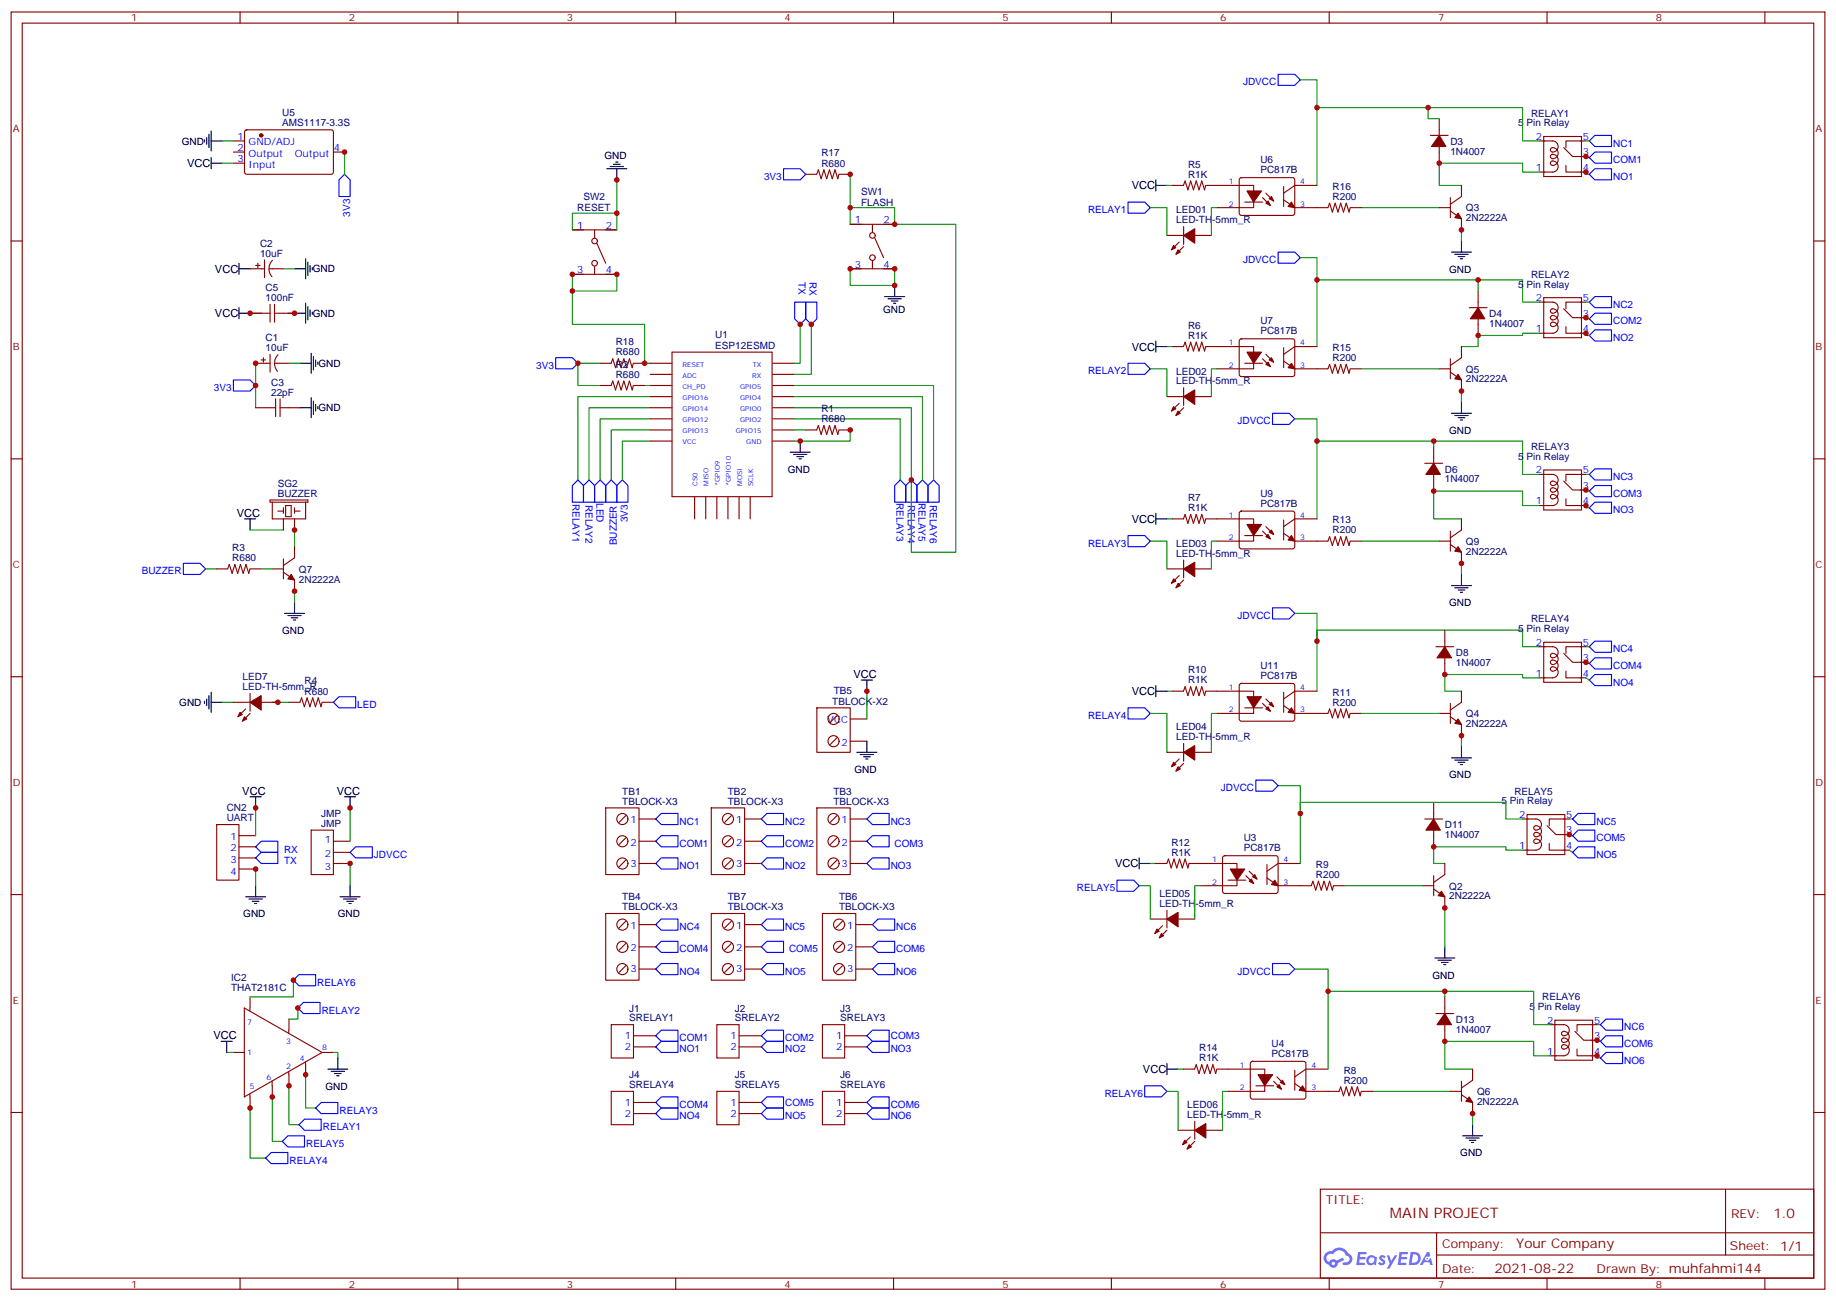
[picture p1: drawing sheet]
<svg xmlns="http://www.w3.org/2000/svg" width="583mm" height="413mm" viewBox="0 0 583 413" stroke-linecap="round" stroke-linejoin="round" font-family="sans-serif">
<defs><g id="words">
<text font-size="4.6" fill="#800" x="441.2" y="386.4">MAIN PROJECT</text>
<g font-size="4.2" fill="#800">
<text x="562.9" y="386.7">1.0</text>
<text x="481.3" y="396.2">Your Company</text>
<text x="474.4" y="404">2021-08-22</text>
</g>
<g font-size="3.9" fill="#800">
<text x="420.9" y="382">TITLE:</text>
<text x="549.5" y="386.7">REV:</text>
<text x="457.8" y="396.2">Company:</text>
<text x="549.1" y="396.8">Sheet: 1/1</text>
<text x="457.8" y="403.9">Date:</text>
<text x="506.8" y="403.9">Drawn By: muhfahmi144</text>
</g>
<g font-size="3.5">
<text x="59.4" y="53">VCC</text>
<text x="359.3" y="60.1">VCC</text>
<text x="68.2" y="86.6">VCC</text>
<text x="68.2" y="100.7">VCC</text>
<text x="359.3" y="111.2">VCC</text>
<text x="75.1" y="164">VCC</text>
<text x="359.3" y="165.9">VCC</text>
<text x="270.9" y="215.1">VCC</text>
<text x="359.3" y="220.6">VCC</text>
<text x="76.9" y="252.2">VCC</text>
<text x="106.9" y="252.2">VCC</text>
<text x="354" y="275.3">VCC</text>
<text x="67.7" y="329.8">VCC</text>
<text x="362.8" y="340.6">VCC</text>
</g>
<g font-size="3.2" fill="#800">
<text x="41.6" y="6.8">1</text>
<text x="110.8" y="6.8">2</text>
<text x="179.9" y="6.8">3</text>
<text x="249.1" y="6.8">4</text>
<text x="318.2" y="6.8">5</text>
<text x="387.3" y="6.8">6</text>
<text x="456.5" y="6.8">7</text>
<text x="525.6" y="6.8">8</text>
<text x="4.1" y="41.9">A</text>
<text x="576.3" y="41.9">A</text>
<text x="4.1" y="111.1">B</text>
<text x="576.3" y="111.1">B</text>
<text x="4.1" y="180.2">C</text>
<text x="576.3" y="180.2">C</text>
<text x="4.1" y="249.3">D</text>
<text x="576.3" y="249.3">D</text>
<text x="4.1" y="318.5">E</text>
<text x="576.3" y="318.5">E</text>
<text x="41.6" y="408.6">1</text>
<text x="110.8" y="408.6">2</text>
<text x="179.9" y="408.6">3</text>
<text x="249.1" y="408.6">4</text>
<text x="318.2" y="408.6">5</text>
<text x="387.3" y="408.6">6</text>
<text x="456.5" y="408.6">7</text>
<text x="525.6" y="408.6">8</text>
</g>
<g font-size="3.2" fill="#00f">
<text x="394.6" y="27.1">JDVCC</text>
<text x="75.4" y="44.4">1</text>
<text x="75.4" y="47.9">2</text>
<text x="78.9" y="46.1">GND/ADJ</text>
<text x="106" y="47.9">4</text>
<text x="487.5" y="44.4">2</text>
<text x="502.5" y="44.4">5</text>
<text x="512.1" y="46.5">NC1</text>
<text x="75.4" y="51.4">3</text>
<text x="78.9" y="49.7">Output</text>
<text x="78.9" y="53.2">Input</text>
<text x="93.5" y="49.7">Output</text>
<text x="502.5" y="49.3">3</text>
<text x="512.1" y="51.8">COM1</text>
<text x="242.5" y="57.1">3V3</text>
<text x="487.5" y="54.3">1</text>
<text x="502.5" y="54.3">4</text>
<text x="512.1" y="57.1">NO1</text>
<text x="111.1" y="68.8" transform="rotate(-90 111.1 68.8)">3V3</text>
<text x="271.4" y="70.8">1</text>
<text x="280.5" y="70.8">2</text>
<text x="345.4" y="67.7">RELAY1</text>
<text x="183.2" y="72.6">1</text>
<text x="192.3" y="72.6">2</text>
<text x="394.6" y="83.5">JDVCC</text>
<text x="183.2" y="86.7">3</text>
<text x="192.3" y="86.7">4</text>
<text x="253.5" y="89.5" transform="rotate(90 253.5 89.5)">TX</text>
<text x="257" y="89.5" transform="rotate(90 257 89.5)">RX</text>
<text x="271.4" y="84.9">3</text>
<text x="280.5" y="84.9">4</text>
<text x="487.5" y="95.5">2</text>
<text x="502.5" y="95.5">5</text>
<text x="502.5" y="100.5">3</text>
<text x="512.1" y="97.6">NC2</text>
<text x="487.5" y="105.4">1</text>
<text x="502.5" y="105.4">4</text>
<text x="512.1" y="102.9">COM2</text>
<text x="512.1" y="108.2">NO2</text>
<text x="170.2" y="117.1">3V3</text>
<text x="345.4" y="118.8">RELAY2</text>
<text x="67.9" y="124.1">3V3</text>
<text x="392.8" y="134.7">JDVCC</text>
<text x="487.5" y="150.2">2</text>
<text x="502.5" y="150.2">5</text>
<text x="502.5" y="155.2">3</text>
<text x="512.1" y="152.3">NC3</text>
<text x="181.7" y="159.9" transform="rotate(90 181.7 159.9)">RELAY1</text>
<text x="185.8" y="160.2" transform="rotate(90 185.8 160.2)">RELAY2</text>
<text x="189.3" y="159.7" transform="rotate(90 189.3 159.7)">LED</text>
<text x="284.5" y="159.7" transform="rotate(90 284.5 159.7)">RELAY3</text>
<text x="288.1" y="160.2" transform="rotate(90 288.1 160.2)">RELAY4</text>
<text x="291.6" y="159.7" transform="rotate(90 291.6 159.7)">RELAY5</text>
<text x="295.2" y="160.2" transform="rotate(90 295.2 160.2)">RELAY6</text>
<text x="487.5" y="160.1">1</text>
<text x="502.5" y="160.1">4</text>
<text x="512.1" y="157.6">COM3</text>
<text x="199.3" y="165.8" transform="rotate(-90 199.3 165.8)">3V3</text>
<text x="512.1" y="162.9">NO3</text>
<text x="195.8" y="173.1" transform="rotate(-90 195.8 173.1)">BUZZER</text>
<text x="345.4" y="173.5">RELAY3</text>
<text x="45" y="182.3">BUZZER</text>
<text x="392.8" y="196.4">JDVCC</text>
<text x="487.5" y="204.9">2</text>
<text x="502.5" y="204.9">5</text>
<text x="502.5" y="209.8">3</text>
<text x="512.1" y="207">NC4</text>
<text x="487.5" y="214.8">1</text>
<text x="502.5" y="214.8">4</text>
<text x="512.1" y="212.3">COM4</text>
<text x="512.1" y="217.6">NO4</text>
<text x="113.4" y="224.6">LED</text>
<text x="262.6" y="229.6">VCC</text>
<text x="345.4" y="228.2">RELAY4</text>
<text x="267.2" y="236.6">2</text>
<text x="387.5" y="251.1">JDVCC</text>
<text x="200.1" y="261.3">1</text>
<text x="215.7" y="261.7">NC1</text>
<text x="233.6" y="261.3">1</text>
<text x="249.2" y="261.7">NC2</text>
<text x="267.2" y="261.3">1</text>
<text x="282.8" y="261.7">NC3</text>
<text x="482.2" y="259.6">2</text>
<text x="497.2" y="259.6">5</text>
<text x="506.8" y="261.7">NC5</text>
<text x="73.1" y="266.6">1</text>
<text x="103.1" y="267.7">1</text>
<text x="200.1" y="268.4">2</text>
<text x="215.7" y="268.7">COM1</text>
<text x="233.6" y="268.4">2</text>
<text x="249.2" y="268.7">COM2</text>
<text x="267.2" y="268.4">2</text>
<text x="284" y="268.7">COM3</text>
<text x="482.2" y="269.5">1</text>
<text x="497.2" y="264.5">3</text>
<text x="497.2" y="269.5">4</text>
<text x="506.8" y="267">COM5</text>
<text x="73.1" y="270.2">2</text>
<text x="73.1" y="274">3</text>
<text x="90.2" y="274.2">TX</text>
<text x="90.2" y="270.6">RX</text>
<text x="103.1" y="271.9">2</text>
<text x="118.7" y="272.3">JDVCC</text>
<text x="200.1" y="275.1">3</text>
<text x="215.7" y="275.8">NO1</text>
<text x="233.6" y="275.1">3</text>
<text x="249.2" y="275.8">NO2</text>
<text x="267.2" y="275.1">3</text>
<text x="282.8" y="275.8">NO3</text>
<text x="506.8" y="272.3">NO5</text>
<text x="73.1" y="277.6">4</text>
<text x="103.1" y="276.2">3</text>
<text x="341.8" y="282.9">RELAY5</text>
<text x="200.1" y="294.9">1</text>
<text x="215.7" y="295.2">NC4</text>
<text x="233.6" y="294.9">1</text>
<text x="249.2" y="295.2">NC5</text>
<text x="268.9" y="294.9">1</text>
<text x="284.5" y="295.2">NC6</text>
<text x="200.1" y="301.9">2</text>
<text x="215.7" y="302.3">COM4</text>
<text x="233.6" y="301.9">2</text>
<text x="250.5" y="302.3">COM5</text>
<text x="268.9" y="301.9">2</text>
<text x="284.5" y="302.3">COM6</text>
<text x="200.1" y="308.6">3</text>
<text x="215.7" y="309.3">NO4</text>
<text x="233.6" y="308.6">3</text>
<text x="249.2" y="309.3">NO5</text>
<text x="268.9" y="308.6">3</text>
<text x="284.5" y="309.3">NO6</text>
<text x="392.8" y="309.3">JDVCC</text>
<text x="100.7" y="312.8">RELAY6</text>
<text x="102.1" y="321.7">RELAY2</text>
<text x="198.4" y="329.8">1</text>
<text x="231.9" y="329.8">1</text>
<text x="265.4" y="329.8">1</text>
<text x="282.8" y="329.8">COM3</text>
<text x="491.1" y="324.8">2</text>
<text x="506" y="324.8">5</text>
<text x="506" y="329.8">3</text>
<text x="515.6" y="327">NC6</text>
<text x="198.4" y="333.3">2</text>
<text x="215.7" y="330.5">COM1</text>
<text x="215.7" y="334">NO1</text>
<text x="231.9" y="333.3">2</text>
<text x="249.2" y="330.5">COM2</text>
<text x="249.2" y="334">NO2</text>
<text x="265.4" y="333.3">2</text>
<text x="282.8" y="334">NO3</text>
<text x="491.1" y="334.7">1</text>
<text x="506" y="334.7">4</text>
<text x="515.6" y="332.2">COM6</text>
<text x="515.6" y="337.5">NO6</text>
<text x="107.8" y="353.4">RELAY3</text>
<text x="198.4" y="350.9">1</text>
<text x="215.7" y="351.6">COM4</text>
<text x="231.9" y="350.9">1</text>
<text x="249.2" y="351">COM5</text>
<text x="265.4" y="350.9">1</text>
<text x="282.8" y="351.6">COM6</text>
<text x="350.7" y="348.1">RELAY6</text>
<text x="102.5" y="358.7">RELAY1</text>
<text x="198.4" y="354.5">2</text>
<text x="215.7" y="355.2">NO4</text>
<text x="231.9" y="354.5">2</text>
<text x="249.2" y="355.2">NO5</text>
<text x="265.4" y="354.5">2</text>
<text x="282.8" y="355.2">NO6</text>
<text x="97.2" y="364">RELAY5</text>
<text x="91.9" y="369.3">RELAY4</text>
</g>
<g font-size="3.2" fill="#000080">
<text x="89.6" y="40">AMS1117-3.3S</text>
<text x="89.6" y="36.9">U5</text>
<text x="481.9" y="40.1">5 Pin Relay</text>
<text x="486" y="37">RELAY1</text>
<text x="460.4" y="45.9">D3</text>
<text x="260.7" y="52.8">R680</text>
<text x="260.7" y="49.7">R17</text>
<text x="377.1" y="53.2">R5</text>
<text x="400.1" y="51.8">U6</text>
<text x="460.4" y="49">1N4007</text>
<text x="377.1" y="56.4">R1K</text>
<text x="400.1" y="54.9">PC817B</text>
<text x="185.2" y="63.5">SW2</text>
<text x="273.3" y="65.3">FLASH</text>
<text x="273.4" y="61.7">SW1</text>
<text x="423" y="63.4">R200</text>
<text x="423" y="60.2">R16</text>
<text x="183.2" y="67">RESET</text>
<text x="373.4" y="70.8">LED-TH-5mm_R</text>
<text x="373.4" y="67.7">LED01</text>
<text x="465.3" y="70.2">2N2222A</text>
<text x="465.3" y="67.1">Q3</text>
<text x="82.6" y="81.4">10uF</text>
<text x="82.6" y="78.3">C2</text>
<text x="486" y="88.2">RELAY2</text>
<text x="84.3" y="95.5">100nF</text>
<text x="84.3" y="92.4">C5</text>
<text x="481.9" y="91.3">5 Pin Relay</text>
<text x="472.7" y="100.6">D4</text>
<text x="227" y="107.4">U1</text>
<text x="377.1" y="107.5">R1K</text>
<text x="377.1" y="104.3">R6</text>
<text x="400.1" y="106.1">PC817B</text>
<text x="400.1" y="102.9">U7</text>
<text x="472.7" y="103.7">1N4007</text>
<text x="84.3" y="111.4">10uF</text>
<text x="84.3" y="108.2">C1</text>
<text x="195.4" y="112.8">R680</text>
<text x="195.4" y="109.6">R18</text>
<text x="227" y="110.7">ESP12ESMD</text>
<text x="423" y="111.4">R15</text>
<text x="195.4" y="119.9">R680</text>
<text x="195.4" y="116.7">R2</text>
<text x="373.4" y="118.9">LED02</text>
<text x="423" y="114.6">R200</text>
<text x="465.3" y="118.3">Q5</text>
<text x="86.1" y="125.5">22pF</text>
<text x="86.1" y="122.4">C3</text>
<text x="373.4" y="122">LED-TH-5mm_R</text>
<text x="465.3" y="121.4">2N2222A</text>
<text x="260.7" y="130.8">R1</text>
<text x="260.7" y="134">R680</text>
<text x="486" y="142.8">RELAY3</text>
<text x="481.9" y="145.9">5 Pin Relay</text>
<text x="88.2" y="154.6">SG2</text>
<text x="458.6" y="153.1">1N4007</text>
<text x="458.6" y="150">D6</text>
<text x="88.2" y="157.6">BUZZER</text>
<text x="377.1" y="159">R7</text>
<text x="400.1" y="160.7">PC817B</text>
<text x="400.1" y="157.6">U9</text>
<text x="377.1" y="162.2">R1K</text>
<text x="423" y="166.1">R13</text>
<text x="373.4" y="173.6">LED03</text>
<text x="423" y="169.3">R200</text>
<text x="465.3" y="172.9">Q9</text>
<text x="73.7" y="178.1">R680</text>
<text x="73.7" y="174.9">R3</text>
<text x="373.4" y="176.7">LED-TH-5mm_R</text>
<text x="465.3" y="176">2N2222A</text>
<text x="94.9" y="184.9">2N2222A</text>
<text x="94.9" y="181.8">Q7</text>
<text x="486" y="197.5">RELAY4</text>
<text x="481.9" y="200.6">5 Pin Relay</text>
<text x="462.1" y="208.2">D8</text>
<text x="77" y="215.9">LED7</text>
<text x="377.1" y="213.7">R10</text>
<text x="400.1" y="215.4">PC817B</text>
<text x="400.1" y="212.3">U11</text>
<text x="462.1" y="211.3">1N4007</text>
<text x="77" y="219">LED-TH-5mm_R</text>
<text x="96.7" y="220.4">R680</text>
<text x="96.7" y="217.2">R4</text>
<text x="264.6" y="220.3">TB5</text>
<text x="377.1" y="216.9">R1K</text>
<text x="423" y="220.8">R11</text>
<text x="264.2" y="223.6">TBLOCK-X2</text>
<text x="423" y="223.9">R200</text>
<text x="465.3" y="227.6">Q4</text>
<text x="373.4" y="231.8">LED04</text>
<text x="465.3" y="230.7">2N2222A</text>
<text x="373.4" y="234.9">LED-TH-5mm_R</text>
<text x="72" y="257.5">CN2</text>
<text x="197.5" y="255.3">TBLOCK-X3</text>
<text x="197.5" y="252.2">TB1</text>
<text x="231" y="255.3">TBLOCK-X3</text>
<text x="231" y="252.2">TB2</text>
<text x="264.6" y="255.3">TBLOCK-X3</text>
<text x="264.6" y="252.2">TB3</text>
<text x="476.6" y="255.3">5 Pin Relay</text>
<text x="480.7" y="252.2">RELAY5</text>
<text x="72" y="260.6">UART</text>
<text x="102" y="262.4">JMP</text>
<text x="102" y="259.3">JMP</text>
<text x="458.6" y="262.9">D11</text>
<text x="371.8" y="268.4">R12</text>
<text x="394.8" y="267">U3</text>
<text x="458.6" y="266">1N4007</text>
<text x="371.8" y="271.6">R1K</text>
<text x="394.8" y="270.1">PC817B</text>
<text x="417.7" y="275.4">R9</text>
<text x="417.7" y="278.6">R200</text>
<text x="197.5" y="285.7">TB4</text>
<text x="231" y="285.7">TB7</text>
<text x="266.3" y="285.7">TB6</text>
<text x="368.1" y="287.8">LED-TH-5mm_R</text>
<text x="368.1" y="284.7">LED05</text>
<text x="460" y="285.4">2N2222A</text>
<text x="460" y="282.3">Q2</text>
<text x="197.5" y="288.9">TBLOCK-X3</text>
<text x="231" y="288.9">TBLOCK-X3</text>
<text x="266.3" y="288.9">TBLOCK-X3</text>
<text x="73.4" y="311.4">IC2</text>
<text x="73.4" y="314.6">THAT2181C</text>
<text x="489.5" y="317.5">RELAY6</text>
<text x="199.7" y="321">J1</text>
<text x="233.2" y="321">J2</text>
<text x="266.7" y="321">J3</text>
<text x="485.5" y="320.6">5 Pin Relay</text>
<text x="199.7" y="324.1">SRELAY1</text>
<text x="233.2" y="324.1">SRELAY2</text>
<text x="266.7" y="324.1">SRELAY3</text>
<text x="462.1" y="327.7">1N4007</text>
<text x="462.1" y="324.6">D13</text>
<text x="380.7" y="333.7">R14</text>
<text x="403.6" y="335.4">PC817B</text>
<text x="403.6" y="332.2">U4</text>
<text x="380.7" y="336.8">R1K</text>
<text x="426.5" y="340.7">R8</text>
<text x="199.7" y="345.3">SRELAY4</text>
<text x="199.7" y="342.2">J4</text>
<text x="233.2" y="345.3">SRELAY5</text>
<text x="233.2" y="342.2">J5</text>
<text x="266.7" y="345.3">SRELAY6</text>
<text x="266.7" y="342.2">J6</text>
<text x="426.5" y="343.9">R200</text>
<text x="468.8" y="347.6">Q6</text>
<text x="376.9" y="351.7">LED06</text>
<text x="468.8" y="350.7">2N2222A</text>
<text x="376.9" y="354.8">LED-TH-5mm_R</text>
</g>
<g font-size="3.2">
<text x="57.7" y="45.9">GND</text>
<text x="191.9" y="50.5">GND</text>
<text x="99.3" y="86.4">GND</text>
<text x="460" y="86.6">GND</text>
<text x="99.3" y="100.6">GND</text>
<text x="280.3" y="99.4">GND</text>
<text x="101.1" y="116.4">GND</text>
<text x="101.1" y="130.5">GND</text>
<text x="460" y="137.7">GND</text>
<text x="250.1" y="150.1">GND</text>
<text x="460" y="192.4">GND</text>
<text x="89.6" y="201.2">GND</text>
<text x="56.9" y="224.1">GND</text>
<text x="271.2" y="245.3">GND</text>
<text x="460" y="247.1">GND</text>
<text x="77.2" y="291.2">GND</text>
<text x="107.2" y="291.2">GND</text>
<text x="454.7" y="310.6">GND</text>
<text x="103.3" y="345.8">GND</text>
<text x="463.5" y="367">GND</text>
</g>
<g font-size="2.5" fill="#00f">
<text x="390" y="58.5">1</text>
<text x="412.7" y="58.5">4</text>
<text x="390" y="65.5">2</text>
<text x="412.7" y="65.5">3</text>
<text x="390" y="109.6">1</text>
<text x="412.7" y="109.6">4</text>
<text x="390" y="116.7">2</text>
<text x="412.7" y="116.7">3</text>
<text x="390" y="164.3">1</text>
<text x="412.7" y="164.3">4</text>
<text x="390" y="171.4">2</text>
<text x="412.7" y="171.4">3</text>
<text x="390" y="219">1</text>
<text x="412.7" y="219">4</text>
<text x="390" y="226.1">2</text>
<text x="412.7" y="226.1">3</text>
<text x="384.7" y="273.7">1</text>
<text x="407.5" y="273.7">4</text>
<text x="384.7" y="280.7">2</text>
<text x="407.5" y="280.7">3</text>
<text x="78.4" y="325.2">7</text>
<text x="78.4" y="334.9">1</text>
<text x="90.8" y="331.4">3</text>
<text x="102.2" y="333.1">8</text>
<text x="90.8" y="339.3">2</text>
<text x="95.2" y="336.7">4</text>
<text x="393.5" y="338.9">1</text>
<text x="416.3" y="338.9">4</text>
<text x="79.3" y="345.5">5</text>
<text x="84.6" y="342.8">6</text>
<text x="393.5" y="346">2</text>
<text x="416.3" y="346">3</text>
</g>
<g font-size="2.1" fill="#00f">
<text x="216.7" y="116.3">RESET</text>
<text x="216.7" y="119.9">ADC</text>
<text x="238.8" y="119.9">RX</text>
<text x="239" y="116.3">TX</text>
<text x="216.7" y="123.4">CH_PD</text>
<text x="234.9" y="123.4">GPIO5</text>
<text x="216.7" y="126.9">GPIO16</text>
<text x="216.7" y="130.4">GPIO14</text>
<text x="234.9" y="130.4">GPIO0</text>
<text x="234.9" y="126.9">GPIO4</text>
<text x="216.7" y="134">GPIO12</text>
<text x="216.7" y="137.5">GPIO13</text>
<text x="233.5" y="137.5">GPIO15</text>
<text x="234.9" y="134">GPIO2</text>
<text x="216.7" y="141">VCC</text>
<text x="236.9" y="141">GND</text>
<text x="221.4" y="154.3" transform="rotate(-90 221.4 154.3)">CS0</text>
<text x="224.9" y="154.3" transform="rotate(-90 224.9 154.3)">MISO</text>
<text x="228.5" y="154.3" transform="rotate(-90 228.5 154.3)">*GPIO9</text>
<text x="232" y="154.3" transform="rotate(-90 232 154.3)">*GPIO10</text>
<text x="235.5" y="154.3" transform="rotate(-90 235.5 154.3)">MOSI</text>
<text x="239.1" y="154.3" transform="rotate(-90 239.1 154.3)">SCLK</text>
</g>
</g></defs>
<g fill="none" stroke="#870000" stroke-width=".35">
<path d="M3.5 3.8h575.8v405.4h-575.8zM7.1 7.3h568.6v398.3h-568.6zM76.2 3.8v3.5M145.3 3.8v3.5M214.5 3.8v3.5M283.6 3.8v3.5M352.8 3.8v3.5M421.9 3.8v3.5M491.1 3.8v3.5M560.2 3.8v3.5M3.5 76.5h3.6M575.7 76.5h3.6"/>
<path d="M3.5 145.6h3.6M575.7 145.6h3.6M3.5 214.8h3.6M575.7 214.8h3.6M3.5 283.9h3.6M575.7 283.9h3.6M3.5 353.1h3.6M575.7 353.1h3.6M419.1 377.4h156.6v28.2h-156.6zM547.7 377.4v20.9M419.1 391.2h156.5M456 398.3h119.6"/>
<path d="M456 391.2v14.2M76.2 405.6v3.6M145.3 405.6v3.6M214.5 405.6v3.6M283.6 405.6v3.6M352.8 405.6v3.6M421.9 405.6v3.6M491.1 405.6v3.6M560.2 405.6v3.6"/>
</g>
<g fill="#5487ff">
<path d="M438.1 398.6a1.22 1.22 0 0 1 1.7 .2l-.4 .6a.47 .47 0 0 0-.3-.4 .47 .47 0 0 0-.5 .2l.1 .2a1.14 1.14 0 0 1 .8 1.8 1.14 1.14 0 0 1-1.9 0l-.2-.2 .5-.6 .7 .5a.29 .29 0 0 0 .3-.3 .29 .29 0 0 0-.2-.3 1.04 1.04 0 0 1-.6-1.7z"/>
<path d="M431.1 397.3h2.3l.4 .2-.2 .5-1.8 .1-.1 .8h1.5l.3 .4-.3 .4h-1.6l-.2 1.1h1.7l.2 .3-.2 .3-2.6 .1z"/>
<path d="M444.2 397.3l2.7 .2-.1 .5-1.8 .1-.2 .8h1.6l.3 .4-.4 .4h-1.6l-.1 1.1h1.7l.2 .3-.2 .3-2.7 .1z"/>
<path d="M453 397.3h.7l.3 1.3-.6 .3a.69 .69 0 0 0-1 .3 .69 .69 0 0 0 .4 .9 .69 .69 0 0 0 .9-.6l.5-.2 .6 2.2h-.8l-.3-.9h-1.7l-.5 .9h-.8z"/>
<path d="M440.2 398.4h.8l.6 1.8 1.1-1.8h.9l-2.6 4.2h-.8l.9-1.5z"/>
<path d="M447.8 397.3l-.6 4.2h1.3a2.11 2.11 0 0 0 2.5-2.1 2.11 2.11 0 0 0-2.5-2.1zM448.5 398.1a1.43 1.43 0 0 1 1.6 1.6 1.43 1.43 0 0 1-2 1.1z"/>
<path d="M434.1 399a1.54 1.54 0 0 0-.1 2.1 1.54 1.54 0 0 0 2.1 .1l.7 .3 .3-2.3-.6-.3a1.49 1.49 0 0 0-2.4 .1zM434.3 400a.95 .95 0 0 1 1.9 0 .95 .95 0 0 1-1.9 0z"/>
<path d="M420.8 397.7a2.18 2.18 0 0 0 1.1 3.7 1.44 1.44 0 0 0 1.6 .9 1.44 1.44 0 0 0 1.2-1.4l2-1-.5-.8-1.9 1a1.47 1.47 0 0 0-2.4 .4 1.39 1.39 0 0 1-.7-1.9 1.39 1.39 0 0 1 2-.5 2.12 2.12 0 0 1 2.2-1.3 2.12 2.12 0 0 1 1.9 1.7 1.14 1.14 0 0 1 1 1.4 1.14 1.14 0 0 1-1.6 .7 .43 .43 0 0 0-.5 .4 .43 .43 0 0 0 .4 .5 1.98 1.98 0 0 0 2.5-1.2 1.98 1.98 0 0 0-1.2-2.6 3.1 3.1 0 0 0-5.3-.6l-.9 .1zM422.7 401a.55 .55 0 0 1 1.1 0 .55 .55 0 0 1-1.1 0z"/>
<circle cx="453" cy="399.4" r=".26"/>
</g>
<g fill="none" stroke="#870000" stroke-width=".35">
<path d="M456.8 37.7v5.3M74.1 44.7h3.5M74.1 48.3h3.5M74.1 51.8h3.5M77.8 41.4l.5-.2 27.1 .1 .4 .6v13l-.7 .4-27.1-.1-.4-.6v-12.7zM105.8 48.3h3.6M255.8 55.3h3.4l.6-1.4 .8 2.8 .9-2.8 .9 2.8 .9-2.8 .9 2.8 .9-2.8 .8 2.8 .4-1.4M266.4 55.3h3.5M372.2 58.8h3.5l.5-1.4 .9 2.9 .8-2.9 .9 2.9 .9-2.9 .9 2.9 .9-2.9 .9 2.9 .3-1.5M382.8 58.8h15.1v7.1h-11.6M393.6 56.6l.5-.2h16.5l.4 .7-.1 10.8-.6 .5-16.5-.1-.5-.6v-10.6zM407.5 59.2v6.3"/>
<path d="M418 58.8h-7l-3.5 2.5M454 43h5.7M456.8 46.5v5.3M463.9 58.8v3.6l-3.5 2.4M488.6 44.7h4.2a1.71 1.71 0 0 1 1.8 2 1.71 1.71 0 0 1-2.3 1.4l-.1-.8a1.57 1.57 0 0 1 2 .1 1.57 1.57 0 0 1 .2 2.1l-1.1 .8a.82 .82 0 0 1-1.1-.4v-.5a1.57 1.57 0 0 1 2 .2 1.57 1.57 0 0 1 .2 2l-1.1 .8a.82 .82 0 0 1-1.1-.3v-.6a1.57 1.57 0 0 1 2 .2 1.57 1.57 0 0 1 .2 2l-1.1 .8-4.7 .1M490 43.3h12v12.7h-12zM496.4 46.8l2.8 2.9h2.8M497.1 52.5v2.1h4.9M501.6 44.7h1.8M501.6 54.6h1.8M501.6 49.7h1.8M502 44.7h-4.9v2.1"/>
<path d="M181.7 73h14.1M188.7 73v2.4M189.4 77.2l2.9 6.3M269.9 71.2h14.1M276.9 71.2v2.5M277.6 75.4l2.9 6.4M370.4 74.7h5.3M379.2 74.7h5.3M395.1 64.1h5.7M400.8 62.7l2.4 2.5M401.8 61.3l2.5 2.5M407.5 63.4l3.5 2.5h10.5l.5-1.4 .9 2.8 .9-2.8 .9 2.8 .9-2.8 .9 2.8 .8-2.8 .9 2.8 .4-1.4"/>
<path d="M428.7 65.9h3.5M456.8 65.9h3.6M460.4 67l3.5 2.4v3.6M460.4 62.7v6.4M79.4 85.3h4.6M79.4 99.4h6.3M81.1 84.2h1.4M81.8 83.5v1.4M84 82.5v5.6M85.4 85.3h4.6M85.7 96.6v5.6M86.5 82.6a3.8 3.8 0 0 0-.2 5.2"/>
<path d="M87.1 99.4h6.4M87.1 96.6v5.6M181.7 87.1h14.1M188.7 84.6v2.5M269.9 85.3h14.1M276.9 82.8v2.5M466.4 97.6h5.6M469.2 92.4v5.2M488.6 95.9h4.2a1.71 1.71 0 0 1 1.8 1.9 1.71 1.71 0 0 1-2.3 1.4l-.1-.8a1.57 1.57 0 0 1 2 .2 1.57 1.57 0 0 1 .2 2.1l-1.1 .8a.82 .82 0 0 1-1.1-.4v-.6a1.57 1.57 0 0 1 2 .2 1.57 1.57 0 0 1 .2 2.1l-1.1 .8a.82 .82 0 0 1-1.1-.4v-.5a1.57 1.57 0 0 1 2 .1 1.57 1.57 0 0 1 .2 2.1l-1.1 .8-4.7 .1M490 94.5h12v12.7h-12zM496.4 98l2.8 2.8h2.8M501.6 95.9h1.8"/>
<path d="M502 95.9h-4.9v2.1M81.1 115.3h4.6M82.9 114.2h1.4M83.6 113.5v1.4M85.7 112.5v5.6M87.1 115.3h4.6M88.3 112.6a3.8 3.8 0 0 0-.2 5.2M190.5 115.3h3.5l.5-1.4 .9 2.8 .9-2.8 .8 2.8 .9-2.8 .9 2.8 .9-2.8 .9 2.8 .3-1.4M201.1 115.3h3.5M206.4 115.3h6.9M206.4 118.8h6.9M213.3 111.8h31.8v45.8h-31.8z"/>
<path d="M245.3 115.3h6.9M245.3 118.8h6.9M372.2 110h3.5l.5-1.4 .9 2.8 .8-2.8 .9 2.8 .9-2.8 .9 2.8 .9-2.8 .9 2.8 .3-1.4M382.8 110h15.1v7.1h-11.6M393.6 107.7l.5-.2 16.5 .1 .4 .6-.1 10.9-.6 .4h-16.5l-.5-.7v-10.6zM395.1 115.3h5.7M400.8 113.9l2.4 2.4M401.8 112.5l2.5 2.4M407.5 110.3v6.4M407.5 114.6l3.5 2.5h10.5l.5-1.5 .9 2.9 .9-2.9 .9 2.9 .9-2.9 .9 2.9 .8-2.9 .9 2.9 .4-1.4M418 110h-7l-3.5 2.5M428.7 117.1h3.5"/>
<path d="M456.8 117.1h3.6M460.4 118.1l3.5 2.5v3.5M460.4 113.9v6.3M463.9 110v3.5l-3.5 2.5M469.2 101.2v5.3M497.1 103.6v2.2h4.9M501.6 105.8h1.8M501.6 100.8h1.8M81.1 129.4h6.4M87.5 126.6v5.6M88.9 129.4h6.3M88.9 126.6v5.6"/>
<path d="M190.5 122.3h3.5l.5-1.4 .9 2.9 .9-2.9 .8 2.9 .9-2.9 .9 2.9 .9-2.9 .9 2.9 .3-1.5M201.1 122.3h3.5M206.4 122.3h6.9M206.4 125.9h6.9M206.4 129.4h6.9M206.4 132.9h6.9M206.4 136.5h6.9M206.4 140h6.9M245.3 122.3h6.9M245.3 125.9h6.9M245.3 129.4h6.9M245.3 132.9h6.9"/>
<path d="M245.3 136.5h6.9M245.3 140h6.9M255.8 136.5h3.4l.6-1.5 .8 2.9 .9-2.9 .9 2.9 .9-2.9 .9 2.9 .9-2.9 .8 2.9 .4-1.4M266.4 136.5h3.5M370.4 125.9h5.3M379.2 125.9h5.3M85.7 158.7h12v.7h-12zM86.4 159.4v5.3h10.6v-5.3M220.5 157.7v7M224 157.7v7M227.5 157.7v7M231.1 157.7v7"/>
<path d="M234.6 157.7v7M238.1 157.7v7M452.3 147h5.6M455.1 141.7v5.3M455.1 150.6v5.3M488.6 150.6h4.2a1.71 1.71 0 0 1 1.8 1.9 1.71 1.71 0 0 1-2.3 1.4l-.1-.8a1.57 1.57 0 0 1 2 .2 1.57 1.57 0 0 1 .2 2l-1.1 .8a.82 .82 0 0 1-1.1-.3v-.6a1.57 1.57 0 0 1 2 .2 1.57 1.57 0 0 1 .2 2.1l-1.1 .8a.82 .82 0 0 1-1.1-.4v-.6a1.57 1.57 0 0 1 2 .2 1.57 1.57 0 0 1 .2 2.1l-1.1 .8h-4.7M490 149.2h12v12.7h-12zM496.4 152.7l2.8 2.8h2.8M497.1 158.3v2.1h4.9M501.6 150.6h1.8M501.6 155.5h1.8M502 150.6h-4.9v2.1"/>
<path d="M88.2 162.2h1.8M90 161.1v1.8M90 164.7v3.5M90 177.4v6.3M90.7 160.4h1.7v3.6h-1.7zM93.5 162.2h1.7M93.5 161.1v1.8M93.5 164.7v3.5M93.5 173.5v3.5l-3.5 2.5M372.2 164.7h3.5l.5-1.4 .9 2.8 .8-2.8 .9 2.8 .9-2.8 .9 2.8 .9-2.8 .9 2.8 .3-1.4M382.8 164.7h15.1v7h-11.6M393.6 162.4l.5-.2 16.5 .1 .4 .6-.1 10.9-.6 .4-16.5-.1-.5-.6v-10.6z"/>
<path d="M395.1 170h5.7M400.8 168.6l2.4 2.4M401.8 167.1l2.5 2.5M407.5 165v6.4M407.5 169.3l3.5 2.4h10.5l.5-1.4 .9 2.8 .9-2.8 .9 2.8 .9-2.8 .9 2.8 .8-2.8 .9 2.8 .4-1.4M418 164.7h-7l-3.5 2.4M428.7 171.7h3.5M456.8 171.7h3.6M460.4 172.8l3.5 2.5v3.5M460.4 168.6v6.3M463.9 164.7v3.5l-3.5 2.5M501.6 160.4h1.8"/>
<path d="M68.8 180.6h3.5l.5-1.5 .9 2.9 .9-2.9 .8 2.9 .9-2.9 .9 2.9 .9-2.9 .9 2.9 .3-1.4M79.4 180.6h3.5M86.4 180.6h3.6M90 181.6l3.5 2.5v3.5M370.4 180.6h5.3M379.2 180.6h5.3M458.6 200v5.2M372.2 219.4h3.5l.5-1.5 .9 2.9 .8-2.9 .9 2.9 .9-2.9 .9 2.9 .9-2.9 .9 2.9 .3-1.4M382.8 219.4h15.1v7h-11.6M393.6 217.1l.5-.2h16.5l.4 .7-.1 10.9-.6 .4-16.5-.1-.5-.6v-10.6zM407.5 219.7v6.4M418 219.4h-7l-3.5 2.4"/>
<path d="M455.8 205.2h5.6M458.6 208.8v5.3M463.9 219.4v3.5l-3.5 2.5M488.6 205.2h4.2a1.71 1.71 0 0 1 1.8 2 1.71 1.71 0 0 1-2.3 1.4l-.1-.8a1.57 1.57 0 0 1 2 .2 1.57 1.57 0 0 1 .2 2l-1.1 .8a.82 .82 0 0 1-1.1-.3v-.6a1.57 1.57 0 0 1 2 .2 1.57 1.57 0 0 1 .2 2l-1.1 .8a.82 .82 0 0 1-1.1-.3v-.6a1.57 1.57 0 0 1 2 .2 1.57 1.57 0 0 1 .2 2.1l-1.1 .8h-4.7M490 203.8h12v12.7h-12zM496.4 207.4l2.8 2.8h2.8M497.1 213v2.1h4.9M501.6 205.2h1.8M501.6 215.1h1.8M501.6 210.2h1.8M502 205.2h-4.9v2.2M74.1 222.9h5.3"/>
<path d="M82.9 222.9h5.3M91.7 222.9h3.5l.5-1.4 .9 2.8 .9-2.8 .9 2.8 .9-2.8 .8 2.8 .9-2.8 .9 2.8 .3-1.4M102.4 222.9h3.4M259.3 224.6h10.6v14.2h-10.6zM265.6 227.1l-2.1 2.1M265.6 234.2l-2.1 2.1M269.9 228.2h5.3M269.9 235.2h5.3M370.4 238.8h5.3M379.2 238.8h5.3M395.1 224.6h5.7M400.8 223.2l2.4 2.5"/>
<path d="M401.8 221.8l2.5 2.5M407.5 223.9l3.5 2.5h10.5l.5-1.4 .9 2.8 .9-2.8 .9 2.8 .9-2.8 .9 2.8 .8-2.8 .9 2.8 .4-1.4M428.7 226.4h3.5M456.8 226.4h3.6M460.4 227.5l3.5 2.4v3.6M460.4 223.2v6.4M192.3 256.4h10.5v21.2h-10.5zM198.6 258.9l-2.1 2.1M202.8 259.9h5.3M225.8 256.4h10.6v21.2h-10.6zM232.1 258.9l-2.1 2.1M236.4 259.9h5.3"/>
<path d="M259.3 256.4h10.6v21.2h-10.6zM265.6 258.9l-2.1 2.1M269.9 259.9h5.3M452.3 259.9h5.6M455.1 254.6v5.3M483.3 259.9h4.2a1.71 1.71 0 0 1 1.8 2 1.71 1.71 0 0 1-2.3 1.3l-.1-.7a1.57 1.57 0 0 1 2 .1 1.57 1.57 0 0 1 .2 2.1l-1.1 .8a.82 .82 0 0 1-1.1-.4v-.5a1.57 1.57 0 0 1 2 .2 1.57 1.57 0 0 1 .2 2l-1.1 .8a.82 .82 0 0 1-1.1-.3v-.6a1.57 1.57 0 0 1 2 .2 1.57 1.57 0 0 1 .2 2l-1.1 .8-4.7 .1M484.7 258.5h12v12.7h-12zM496.4 259.9h1.7M496.7 259.9h-4.9v2.1M68.8 261.7h7v17.6h-7zM75.8 265.2h5.3M75.8 268.7h5.3"/>
<path d="M75.8 272.3h5.3M75.8 275.8h5.3M98.8 263.5h7v14.1h-7zM105.8 267h5.3M105.8 270.5h5.3M105.8 274h5.3M198.6 265.9l-2.1 2.1M198.6 273l-2.1 2.1M202.8 267h5.3M202.8 274h5.3M232.1 265.9l-2.1 2.1M232.1 273l-2.1 2.1"/>
<path d="M236.4 267h5.3M236.4 274h5.3M265.6 265.9l-2.1 2.1M265.6 273l-2.1 2.1M269.9 267h5.3M269.9 274h5.3M366.9 274h3.5l.5-1.4 .9 2.8 .9-2.8 .8 2.8 .9-2.8 .9 2.8 .9-2.8 .9 2.8 .3-1.4M377.5 274h15.1v7.1h-11.6M388.3 271.8l.5-.2h16.5l.4 .7-.1 10.8-.6 .5-16.5-.1-.4-.6v-10.6zM389.8 279.3h5.7M395.5 277.9l2.4 2.5M396.5 276.5l2.5 2.5"/>
<path d="M402.2 278.6l3.5 2.5h10.5l.6-1.4 .8 2.8 .9-2.8 .9 2.8 .9-2.8 .9 2.8 .8-2.8 .9 2.8 .4-1.4M402.2 274.4v6.3M412.7 274h-7l-3.5 2.5M455.1 263.5v5.2M455.1 277.9v6.4M458.6 274v3.6l-3.5 2.4M491.1 262l2.8 2.9h2.8M491.8 267.7v2.1h4.9M496.4 269.8h1.7M496.4 264.9h1.7M192.3 289.9h10.5v21.2h-10.5zM198.6 292.4l-2.1 2.1"/>
<path d="M198.6 299.4l-2.1 2.2M202.8 293.4h5.3M225.8 289.9h10.6v21.2h-10.6zM232.1 292.4l-2.1 2.1M232.1 299.4l-2.1 2.2M236.4 293.4h5.3M261.1 289.9h10.5v21.2h-10.5zM267.4 292.4l-2.1 2.1M267.4 299.4l-2.1 2.2M271.6 293.4h5.3M365.1 291.7h5.3M373.9 291.7h5.3"/>
<path d="M423.4 281.1h3.5M451.6 281.1h3.5M455.1 282.2l3.5 2.4v3.5M77.6 319.9l24.6 14.1-24.6 14.1zM79.4 316.4l-.1 4.4M198.6 306.5l-2.1 2.1M202.8 300.5h5.3M202.8 307.6h5.3M232.1 306.5l-2.1 2.1M236.4 300.5h5.3M236.4 307.6h5.3M267.4 306.5l-2.1 2.1"/>
<path d="M271.6 300.5h5.3M271.6 307.6h5.3M458.6 316.4v5.3M74.1 334h3.5M91.7 327v.8M91.7 323.4v3.5M97 337v.5M97 337.6v3.5M102.4 334h3.4M194 325.2h7.1v10.6h-7.1zM201.1 328.7h7M201.1 332.2h7"/>
<path d="M227.5 325.2h7.1v10.6h-7.1zM234.6 328.7h7.1M234.6 332.2h7.1M261.1 325.2h7v10.6h-7zM268.1 328.7h7.1M268.1 332.2h7.1M375.7 339.3h3.5l.5-1.4 .9 2.8 .9-2.8 .9 2.8 .8-2.8 .9 2.8 .9-2.8 .9 2.8 .3-1.4M386.3 339.3h15.2v7.1h-11.7M397.1 337l.5-.2 16.5 .1 .4 .6-.1 10.9-.6 .4h-16.5l-.4-.7v-10.6zM411 339.7v6.3M421.6 339.3h-7.1l-3.5 2.5M455.8 321.7h5.6"/>
<path d="M458.6 325.2v5.3M467.4 339.3v3.5l-3.5 2.5M492.1 325.2h4.3a1.71 1.71 0 0 1 1.7 2 1.71 1.71 0 0 1-2.2 1.3l-.2-.8a1.57 1.57 0 0 1 2.1 .2 1.57 1.57 0 0 1 .1 2.1l-1.1 .8a.82 .82 0 0 1-1.1-.4v-.5a1.57 1.57 0 0 1 2.1 .1 1.57 1.57 0 0 1 .1 2.1l-1.1 .8a.82 .82 0 0 1-1.1-.4v-.5a1.57 1.57 0 0 1 2.1 .1 1.57 1.57 0 0 1 .1 2.1l-1.1 .8-4.7 .1M493.5 323.8h12v12.7h-12zM499.9 327.3l2.8 2.8h2.8M500.6 333v2.1h4.9M505.2 325.2h1.7M505.2 335.1h1.7M505.2 330.1h1.7M505.5 325.2h-4.9v2.1M79.3 347.2l.1 4.4M86.4 343v1.6"/>
<path d="M86.4 344.6v3.5M91.7 340.2v.9M91.7 341.1v3.5M194 346.4h7.1v10.5h-7.1zM201.1 349.9h7M201.1 353.4h7M227.5 346.4h7.1v10.5h-7.1zM234.6 349.9h7.1M234.6 353.4h7.1M261.1 346.4h7v10.5h-7zM268.1 349.9h7.1M268.1 353.4h7.1"/>
<path d="M373.9 358.7h5.3M382.8 358.7h5.3M398.6 344.6h5.7M404.3 343.2l2.5 2.5M405.3 341.8l2.5 2.4M411 343.9l3.5 2.5h10.5l.6-1.5 .9 2.9 .8-2.9 .9 2.9 .9-2.9 .9 2.9 .9-2.9 .8 2.9 .4-1.4M432.2 346.4h3.5M460.4 346.4h3.5M463.9 343.2v6.3M463.9 347.4l3.5 2.5v3.5"/>
<circle cx="188.7" cy="76.5" r=".88"/>
<circle cx="276.9" cy="74.7" r=".88"/>
<circle cx="188.7" cy="83.5" r=".88"/>
<circle cx="276.9" cy="81.8" r=".88"/>
<circle cx="264.6" cy="235.2" r="1.76"/>
<circle cx="264.6" cy="228.2" r="1.76"/>
<circle cx="197.6" cy="259.9" r="1.76"/>
<circle cx="231.1" cy="259.9" r="1.76"/>
<circle cx="264.6" cy="259.9" r="1.76"/>
<circle cx="197.6" cy="274" r="1.76"/>
<circle cx="197.6" cy="267" r="1.76"/>
<circle cx="231.1" cy="274" r="1.76"/>
<circle cx="231.1" cy="267" r="1.76"/>
<circle cx="264.6" cy="267" r="1.76"/>
<circle cx="264.6" cy="274" r="1.76"/>
<circle cx="197.6" cy="293.4" r="1.76"/>
<circle cx="231.1" cy="293.4" r="1.76"/>
<circle cx="266.3" cy="293.4" r="1.76"/>
<circle cx="197.6" cy="300.5" r="1.76"/>
<circle cx="197.6" cy="307.6" r="1.76"/>
<circle cx="231.1" cy="300.5" r="1.76"/>
<circle cx="231.1" cy="307.6" r="1.76"/>
<circle cx="266.3" cy="300.5" r="1.76"/>
<circle cx="266.3" cy="307.6" r="1.76"/>
</g>
<g fill="none" stroke="#008700" stroke-width=".35">
<path d="M412.7 25.3h5.3v8.8M453.3 34.1v3.6h3.5M70.6 44.7h3.5M70.6 51.8h3.5M109.4 48.3v7M195.8 57.1v10.6M269.9 55.3v10.6M370.4 58.8h1.8M488.6 54.6h-5.3v-2.8h-26.5v7h7.1M488.6 44.7h-5.3v-10.6h-65.3v24.7M503.4 49.7v.3h1.1M503.4 54.6v.7h1.1"/>
<path d="M503.4 44.7h1.1M181.7 73v-5.3h14.1v5.3M269.9 71.2v-5.3h14.1v5.3h19.4v104.1h-14.1v-45.9h-37.1M365.1 65.9h5.3v8.8M386.3 65.9h-1.8v8.8M432.2 65.9h24.6M463.9 73v3.5M79.4 99.4h3.5M90 85.3h3.5M91.4 99.4h2.1M181.7 92.4v10.5h22.9v12.4h1.8M181.7 87.1v5.3h14.1v-5.3"/>
<path d="M269.9 85.3v5.3h14.1v-5.3M412.7 81.8h5.3v7M469.2 88.8v3.6M488.6 95.9h-5.3v-7.1h-65.3v21.2M503.4 95.9h1.1M81.1 115.3v14.1M91.7 115.3h3.5M190.5 115.3h-7.1v7h7.1M254 102.9v12.4h-1.8M257.5 102.9v15.9h-5.3M365.1 117.1h5.3v8.8M370.4 110h1.8"/>
<path d="M386.3 117.1h-1.8v8.8M432.2 117.1h24.6M488.6 105.8h-5.3v.7h-14.1v3.5h-5.3M503.4 100.8v.4h1.1M503.4 105.8v.7h1.1M204.6 122.3h1.8M206.4 140h-8.8v12.3M206.4 136.5h-12.4v15.8M206.4 132.9h-15.9v19.4M206.4 129.4h-19.4v22.9M206.4 125.9h-23v26.4M252.2 132.9h33.6v19.4"/>
<path d="M252.2 125.9h40.6v26.4M252.2 122.3h44.1v30M252.2 136.5h3.6M269.9 136.5v3.5h-17.7M411 132.9h7v7.1M455.1 140v1.7M463.9 124.1v3.5M488.6 150.6h-5.3v-10.6h-65.3v24.7M503.4 155.5v.4h1.1M503.4 150.6h1.1M79.4 168.2h10.6M93.5 168.2v5.3"/>
<path d="M365.1 171.7h5.3v8.9M370.4 164.7h1.8M386.3 171.7h-1.8v8.9M432.2 171.7h24.6M463.9 178.8v3.5M488.6 160.4h-5.3v-4.5h-28.2v8.8h8.8M503.4 160.4v.7h1.1M65.3 180.6h3.5M82.9 180.6h3.5M93.5 187.6v3.5M411 194.7h7v8.8M275.2 219.4v8.8"/>
<path d="M370.4 219.4h1.8M488.6 205.2h-5.3v-5.2h-65.3v19.4M488.6 215.1h-5.3v-1h-24.7v5.3h5.3M503.4 210.2v.3h1.1M503.4 215.1l1.1 .7M503.4 205.2h1.1M70.6 222.9h3.5M86.4 222.9h5.3M365.1 226.4h5.3v12.4M386.3 226.4h-1.8v12.4M432.2 226.4h24.6M463.9 233.5v3.5"/>
<path d="M81.1 256.4v8.8M111.1 256.4v10.6M405.7 249.3h7v8.9M483.3 259.9h-5.3v-5.3h-65.3v19.4M498.1 259.9h1.1M81.1 275.8v5.3M111.1 274v7.1M365.1 274h1.8M483.3 269.8h-5.3v-1.1h-22.9v5.3h3.5M498.1 264.9v.3h1.1M498.1 269.8l1.1 .7M361.6 281.1h3.5v10.6"/>
<path d="M381 281.1h-1.8v10.6M426.9 281.1h24.7M458.6 288.1v12.4M93.1 311.1v5.3h-13.7M94.5 319.9v3.5h-2.8M411 307.6h10.6v7M458.6 314.6v1.8M72 334h2.1M105.8 334h1.4v1.8M373.9 339.3h1.8M492.1 335.1h-5.3v-4.6h-28.2v8.8h8.8M492.1 325.2h-5.3v-10.6h-65.2v24.7"/>
<path d="M506.9 335.1v.7h1.1M506.9 330.1v.4h1.1M506.9 325.2h1.1M79.4 351.6v15.9h4.9M86.4 348.1v14.1h3.2M91.7 344.6v12.3h3.2M97 341.1v10.5h3.2M370.4 346.4h3.5v12.3M389.8 346.4h-1.7v12.3M435.7 346.4h24.7M467.4 353.4v3.5"/>
</g>
<g fill="none" stroke="#000" stroke-width=".35">
<path d="M64.9 44.4v.7M65.6 43.7v2.1M66.3 42.6v4.2M67 41.6v6.3M67 50v3.6M67 51.8h3.6M67 44.7h3.6M192.6 53.6h6.4M193.7 52.8h4.2M194.7 52.1h2.1M195.4 51.4h.7M195.8 53.6v3.5"/>
<path d="M366.9 58.8h3.5M366.9 57.1v3.5M463.9 76.5v3.5M75.8 85.3h3.6M75.8 99.4h3.6M75.8 83.5v3.6M75.8 97.6v3.6M93.5 85.3h3.5M93.5 99.4h3.5M97 82.1v6.4M97 96.2v6.4M97.7 83.2v4.2"/>
<path d="M97.7 97.3v4.2M98.4 84.2v2.2M98.4 98.4v2.1M99.1 84.9v.8M99.1 99.1v.7M280.8 94.1h6.4M281.9 94.8h4.2M282.9 95.5h2.1M283.6 96.2h.7M284 90.6v3.5M460.7 80h6.4M461.8 80.7h4.2"/>
<path d="M462.8 81.4h2.2M463.5 82.1h.8M95.2 115.3h3.6M98.8 112.1v6.4M99.5 113.2v4.2M100.2 114.2v2.1M100.9 114.9v.7M366.9 108.2v3.6M366.9 110h3.5M95.2 129.4h3.6M98.8 126.2v6.4M99.5 127.3v4.2"/>
<path d="M100.2 128.3v2.2M100.9 129v.8M254 140v3.5M460.7 131.2h6.4M461.8 131.9h4.2M462.8 132.6h2.2M463.5 133.3h.8M463.9 127.6v3.6M250.8 143.5h6.4M251.9 144.2h4.2M252.9 144.9h2.2M253.6 145.6h.8"/>
<path d="M77.6 164.7h3.5M79.4 164.7v3.5M366.9 164.7h3.5M366.9 162.9v3.5M90.3 194.7h6.4M91.4 195.4h4.2M92.4 196.1h2.1M93.1 196.8h.7M93.5 191.1v3.6M460.7 185.8h6.4M461.8 186.5h4.2M462.8 187.3h2.2"/>
<path d="M463.5 188h.8M463.9 182.3v3.5M67 219.7v6.4M273.4 215.8h3.5M275.2 215.8v3.6M366.9 217.6v3.5M366.9 219.4h3.5M64.9 222.5v.7M65.6 221.8v2.1M66.3 220.8v4.2M67 222.9h3.6M272 238.8h6.3"/>
<path d="M273 239.5h4.3M275.2 235.2v3.6M463.9 237v3.5M79.4 252.9h3.5M81.1 252.9v3.5M109.4 252.9h3.5M111.1 252.9v3.5M274.1 240.2h2.1M274.8 240.9h.7M460.7 240.5h6.4M461.8 241.2h4.2M462.8 241.9h2.2"/>
<path d="M463.5 242.6h.8M361.6 274h3.5M361.6 272.3v3.5M78 284.6h6.3M79 285.3h4.3M80.1 286h2.1M80.8 286.7h.7M81.1 281.1v3.5M107.9 284.6h6.4M109 285.3h4.2M110.1 286h2.1M110.8 286.7h.7"/>
<path d="M111.1 281.1v3.5M455.4 304h6.4M456.5 304.7h4.2M457.6 305.4h2.1M458.3 306.1h.7M458.6 300.5v3.5M70.2 330.5h3.5M72 330.5v3.5M104.1 339.3h6.3M107.2 335.8v3.5M370.4 339.3h3.5M370.4 337.5v3.6"/>
<path d="M105.1 340h4.3M106.2 340.7h2.1M106.9 341.4h.7M467.4 356.9v3.6M464.3 360.5h6.3M465.3 361.2h4.2M466.4 361.9h2.1M467.1 362.6h.7"/>
</g>
<g fill="none" stroke="#00f" stroke-width=".35">
<path d="M405.7 23.6h5.3l1.7 1.7-1.7 1.8h-5.3zM109.4 55.3l1.7 1.8v5.3h-3.5v-5.3zM248.7 53.6h5.3l1.8 1.7-1.8 1.8h-5.3zM506.2 53.6h5.3v3.5h-5.3l-1.7-1.8zM506.2 48.3h5.3v3.5h-5.3l-1.7-1.8zM506.2 43h5.3v3.5h-5.3l-1.7-1.8zM358.1 64.1h5.3l1.7 1.8-1.7 1.8h-5.3zM252.2 95.9h3.6v5.3l-1.8 1.7-1.8-1.7zM255.8 95.9h3.5v5.3l-1.8 1.7-1.7-1.7zM405.7 80h5.3l1.7 1.8-1.7 1.7h-5.3zM506.2 94.1h5.3v3.5h-5.3l-1.7-1.7zM176.4 113.5h5.3l1.7 1.8-1.7 1.8h-5.3z"/>
<path d="M358.1 115.3h5.3l1.7 1.8-1.7 1.7h-5.3zM504.5 101.2l1.7-1.8h5.3v3.5h-5.3zM506.2 104.7h5.3v3.5h-5.3l-1.7-1.7zM74.1 120.6h5.3l1.7 1.7-1.7 1.8h-5.3zM403.9 131.2h5.3l1.8 1.7-1.8 1.8h-5.3zM183.4 152.3l1.8 1.8v5.3h-3.5v-5.3zM187 152.3l1.7 1.8v5.3h-3.5v-5.3zM190.5 152.3l1.8 1.8v5.3h-3.6v-5.3zM194 152.3l1.8 1.8v5.3h-3.5v-5.3zM197.6 152.3l1.7 1.8v5.3h-3.5v-5.3zM284 154.1l1.8-1.8 1.7 1.8v5.3h-3.5zM289.3 152.3l1.7 1.8v5.3h-3.5v-5.3z"/>
<path d="M291 154.1l1.8-1.8 1.8 1.8v5.3h-3.6zM296.3 152.3l1.8 1.8v5.3h-3.5v-5.3zM506.2 148.8h5.3v3.5h-5.3l-1.7-1.7zM506.2 154.1h5.3v3.5h-5.3l-1.7-1.7zM506.2 159.4h5.3v3.5h-5.3l-1.7-1.8zM58.2 178.8h5.3l1.8 1.8-1.8 1.7h-5.3zM358.1 170h5.3l1.7 1.7-1.7 1.8h-5.3zM403.9 192.9h5.3l1.8 1.8-1.8 1.7h-5.3zM504.5 210.5l1.7-1.7h5.3v3.5h-5.3zM504.5 215.8l1.7-1.7h5.3v3.5h-5.3zM506.2 203.5h5.3v3.5h-5.3l-1.7-1.8zM107.6 221.1h5.3v3.5h-5.3l-1.8-1.7z"/>
<path d="M358.1 224.6h5.3l1.7 1.8-1.7 1.8h-5.3zM208.1 259.9l1.8-1.7h5.3v3.5h-5.3zM241.7 259.9l1.7-1.7h5.3v3.5h-5.3zM276.9 258.2h5.3v3.5h-5.3l-1.7-1.8zM398.6 247.6h5.3l1.8 1.7-1.8 1.8h-5.3zM500.9 258.2h5.3v3.5h-5.3l-1.7-1.8zM82.9 270.5h5.3v3.5h-5.3l-1.8-1.7zM82.9 267h5.3v3.5h-5.3l-1.8-1.8zM112.9 268.7h5.3v3.6h-5.3l-1.8-1.8zM208.1 267l1.8-1.8h5.3v3.5h-5.3zM208.1 274l1.8-1.7h5.3v3.5h-5.3zM243.4 272.3h5.3v3.5h-5.3l-1.7-1.8z"/>
<path d="M243.4 265.2h5.3v3.5h-5.3l-1.7-1.7zM275.2 274l1.7-1.7h5.3v3.5h-5.3zM276.9 265.2h5.3v3.5h-5.3l-1.7-1.7zM354.5 279.3h5.3l1.8 1.8-1.8 1.8h-5.3zM500.9 268.7h5.3v3.6h-5.3l-1.7-1.8zM500.9 263.5h5.3v3.5h-5.3l-1.7-1.8zM208.1 293.4l1.8-1.7h5.3v3.5h-5.3zM241.7 293.4l1.7-1.7h5.3v3.5h-5.3zM278.7 291.7h5.3v3.5h-5.3l-1.8-1.8zM278.7 298.7h5.3v3.6h-5.3l-1.8-1.8zM94.9 309.3h5.3v3.5h-5.3l-1.8-1.7zM96.3 318.1h5.3v3.6h-5.3l-1.8-1.8z"/>
<path d="M208.1 307.6l1.8-1.8h5.3v3.5h-5.3zM208.1 300.5l1.8-1.8h5.3v3.6h-5.3zM241.7 300.5l1.7-1.8h5.3v3.6h-5.3zM241.7 307.6l1.7-1.8h5.3v3.5h-5.3zM278.7 305.8h5.3v3.5h-5.3l-1.8-1.7zM403.9 305.8h5.3l1.8 1.8-1.8 1.7h-5.3zM209.9 327h5.3v3.5h-5.3l-1.8-1.8zM209.9 330.5h5.3v3.5h-5.3l-1.8-1.8zM241.7 332.2l1.7-1.7h5.3v3.5h-5.3zM243.4 327h5.3v3.5h-5.3l-1.7-1.8zM275.2 332.2l1.7-1.7h5.3v3.5h-5.3zM276.9 327h5.3v3.5h-5.3l-1.7-1.8z"/>
<path d="M509.8 334h5.3v3.5h-5.3l-1.8-1.7zM509.8 328.7h5.3v3.5h-5.3l-1.8-1.7zM509.8 323.4h5.3v3.6h-5.3l-1.8-1.8zM96.7 355.2h5.3v3.5h-5.3l-1.8-1.8zM100.2 351.6l1.8-1.7h5.2v3.5h-5.2zM209.9 348.1h5.3v3.5h-5.3l-1.8-1.7zM209.9 351.6h5.3v3.6h-5.3l-1.8-1.8zM243.4 348.1h5.3v3.5h-5.3l-1.7-1.7zM243.4 351.6h5.3v3.6h-5.3l-1.7-1.8zM276.9 348.1h5.3v3.5h-5.3l-1.7-1.7zM276.9 351.6h5.3v3.6h-5.3l-1.7-1.8zM363.4 344.6h5.3l1.7 1.8-1.7 1.7h-5.3z"/>
<path d="M84.3 367.5l1.8-1.7h5.3v3.5h-5.3zM91.4 360.5h5.3v3.5h-5.3l-1.8-1.8z"/>
</g>
<g fill="#870000" stroke="#870000" stroke-width=".35">
<path d="M409.9 64.1l1.1 1.8-2.1-.4z"/>
<path d="M402.5 63.8l.7 1.4-1.4-.7z"/>
<path d="M403.6 62.4l.7 1.4-1.4-.7z"/>
<path d="M395.8 60.6h4.6l-2.5 3.5z"/>
<path d="M456.8 43l2.2 3.5h-4.6z"/>
<path d="M469.2 97.6l2.1 3.6h-4.6z"/>
<path d="M409.9 115.3l1.1 1.8-2.1-.4z"/>
<path d="M401.8 115.6l.7-.7 .7 1.4z"/>
<path d="M403.6 113.5l.7 1.4-1.4-.7z"/>
<path d="M395.8 111.8h4.6l-2.5 3.5z"/>
<path d="M455.1 147l2.1 3.6h-4.6z"/>
<path d="M409.9 170l1.1 1.7-2.1-.3z"/>
<path d="M402.5 169.6l.7 1.4-1.4-.7z"/>
<path d="M402.9 168.9l.7-.7 .7 1.4z"/>
<path d="M395.8 166.4h4.6l-2.5 3.6z"/>
<path d="M458.6 205.2l2.1 3.6h-4.6z"/>
<path d="M409.9 224.6l1.1 1.8-2.1-.3z"/>
<path d="M401.8 225l.7-.7 .7 1.4z"/>
<path d="M403.6 222.9l.7 1.4-1.4-.7z"/>
<path d="M395.8 221.1h4.6l-2.5 3.5z"/>
<path d="M404.6 279.3l1.1 1.8-2.1-.4z"/>
<path d="M396.5 279.7l.7-.7 .7 1.4z"/>
<path d="M397.6 278.3l.7-.7 .7 1.4z"/>
<path d="M390.5 275.8h4.6l-2.5 3.5z"/>
<path d="M455.1 259.9l2.1 3.6h-4.6z"/>
<path d="M413.5 344.6l1 1.8-2.1-.4z"/>
<path d="M406 344.2l.8 1.5-1.5-.8z"/>
<path d="M406.4 343.5l.7-.7 .7 1.4z"/>
<path d="M399.3 341.1h4.6l-2.4 3.5z"/>
<path d="M458.6 321.7l2.1 3.5h-4.6z"/>
<path d="M462.8 173.5l1.1 1.8-2.1-.4z"/>
<path d="M462.8 228.2l1.1 1.7-2.1-.3z"/>
<path d="M462.8 118.8l1.1 1.8-2.1-.4z"/>
<path d="M462.8 67.7l1.1 1.7-2.1-.3z"/>
<path d="M457.6 282.9l1 1.7-2.1-.3z"/>
<path d="M466.4 348.1l1 1.8-2.1-.4z"/>
<path d="M379.2 358.7l3.6-2.1v4.6z"/>
<path d="M379.2 355.9v5.6z"/>
<path d="M379.2 362.2l-1.4 1.4z"/>
<path d="M376.4 362.2l1.4-1.4z"/>
<path d="M377.5 363.3l.7 .7-1.4 .7z"/>
<path d="M376.1 361.9l.7 .7-1.4 .7z"/>
<path d="M370.4 291.7l3.5-2.1v4.5z"/>
<path d="M370.4 288.9v5.6z"/>
<path d="M370.4 295.2l-1.4 1.4z"/>
<path d="M369 293.8l-1.4 1.4z"/>
<path d="M368.7 296.3l.7 .7-1.5 .7z"/>
<path d="M367.2 294.9l.7 .7-1.4 .7z"/>
<path d="M375.7 238.8l3.5-2.2v4.6z"/>
<path d="M375.7 235.9v5.7z"/>
<path d="M375.7 242.3l-1.4 1.4z"/>
<path d="M374.3 240.9l-1.4 1.4z"/>
<path d="M373.9 243.3l.7 .8-1.4 .7z"/>
<path d="M372.5 241.9l.7 .7-1.4 .7z"/>
<path d="M375.7 180.6l3.5-2.2v4.6z"/>
<path d="M375.7 177.7v5.7z"/>
<path d="M375.7 184.1l-1.4 1.4z"/>
<path d="M374.3 182.7l-1.4 1.4z"/>
<path d="M373.9 185.1l.7 .7-1.4 .7z"/>
<path d="M372.5 183.7l.7 .7-1.4 .7z"/>
<path d="M375.7 125.9l3.5-2.1v4.5z"/>
<path d="M375.7 123v5.7z"/>
<path d="M374.3 130.8l1.4-1.4z"/>
<path d="M374.3 128l-1.4 1.4z"/>
<path d="M373.9 130.5l.7 .7-1.4 .7z"/>
<path d="M372.5 129l.7 .8-1.4 .7z"/>
<path d="M375.7 74.7l3.5-2.1v4.6z"/>
<path d="M375.7 71.9v5.6z"/>
<path d="M374.3 79.7l1.4-1.5z"/>
<path d="M374.3 76.8l-1.4 1.4z"/>
<path d="M373.9 79.3l.7 .7-1.4 .7z"/>
<path d="M372.5 77.9l.7 .7-1.4 .7z"/>
<path d="M92.4 182.3l1.1 1.8-2.1-.4z"/>
<path d="M79.4 222.9l3.5-2.1v4.6z"/>
<path d="M79.4 220.1v5.6z"/>
<path d="M79.4 226.4l-1.4 1.4z"/>
<path d="M78 225l-1.4 1.4z"/>
<path d="M77.6 227.5l.7 .7-1.4 .7z"/>
<path d="M76.2 226.1l.7 .7-1.4 .7z"/>
<circle cx="82.9" cy="43" r=".53"/>
</g>
<g fill="#c00">
<circle cx="254" cy="140" r=".88"/>
<circle cx="183.4" cy="115.3" r=".88"/>
<circle cx="81.1" cy="122.3" r=".88"/>
<circle cx="456.8" cy="51.8" r=".88"/>
<circle cx="469.2" cy="106.5" r=".88"/>
<circle cx="455.1" cy="155.9" r=".88"/>
<circle cx="458.6" cy="214.1" r=".88"/>
<circle cx="455.1" cy="268.7" r=".88"/>
<circle cx="458.6" cy="330.5" r=".88"/>
<circle cx="88.2" cy="222.9" r=".88"/>
<circle cx="204.6" cy="115.3" r=".88"/>
<circle cx="79.4" cy="99.4" r=".88"/>
<circle cx="93.5" cy="99.4" r=".88"/>
<circle cx="284" cy="90.6" r=".88"/>
<circle cx="284" cy="71.2" r=".88"/>
<circle cx="289.3" cy="152.3" r=".88"/>
<circle cx="269.9" cy="65.9" r=".88"/>
<circle cx="181.7" cy="92.4" r=".88"/>
<circle cx="195.8" cy="67.7" r=".88"/>
<circle cx="418" cy="34.1" r=".88"/>
<circle cx="418" cy="88.8" r=".88"/>
<circle cx="418" cy="140" r=".88"/>
<circle cx="421.6" cy="314.6" r=".88"/>
<circle cx="412.8" cy="258.2" r=".88"/>
<circle cx="458.6" cy="314.6" r=".88"/>
<circle cx="455.1" cy="140" r=".88"/>
<circle cx="469.2" cy="88.8" r=".88"/>
<circle cx="453.3" cy="34.1" r=".88"/>
<circle cx="418" cy="203.5" r=".88"/>
<circle cx="269.9" cy="55.3" r=".88"/>
<circle cx="269.9" cy="85.3" r=".88"/>
<circle cx="284" cy="85.3" r=".88"/>
<circle cx="195.8" cy="57.1" r=".88"/>
<circle cx="181.7" cy="87.1" r=".88"/>
<circle cx="195.8" cy="87.1" r=".88"/>
<circle cx="109.4" cy="48.3" r=".88"/>
<circle cx="94.5" cy="319.9" r=".88"/>
<circle cx="93.1" cy="311.1" r=".88"/>
<circle cx="97" cy="341.1" r=".88"/>
<circle cx="91.7" cy="344.6" r=".88"/>
<circle cx="86.4" cy="348.1" r=".88"/>
<circle cx="79.4" cy="351.6" r=".88"/>
<circle cx="467.4" cy="353.4" r=".88"/>
<circle cx="458.6" cy="288.1" r=".88"/>
<circle cx="498.1" cy="264.9" r=".88"/>
<circle cx="506.9" cy="330.1" r=".88"/>
<circle cx="506.9" cy="335.1" r=".88"/>
<circle cx="275.2" cy="219.4" r=".88"/>
<circle cx="503.4" cy="54.6" r=".88"/>
<circle cx="503.4" cy="49.7" r=".88"/>
<circle cx="503.4" cy="105.8" r=".88"/>
<circle cx="503.4" cy="100.8" r=".88"/>
<circle cx="503.4" cy="160.4" r=".88"/>
<circle cx="503.4" cy="155.5" r=".88"/>
<circle cx="503.4" cy="210.2" r=".88"/>
<circle cx="111.1" cy="274" r=".88"/>
<circle cx="111.1" cy="256.4" r=".88"/>
<circle cx="81.1" cy="256.4" r=".88"/>
<circle cx="81.1" cy="275.8" r=".88"/>
<circle cx="463.9" cy="233.5" r=".88"/>
<circle cx="463.9" cy="178.8" r=".88"/>
<circle cx="463.9" cy="124.1" r=".88"/>
<circle cx="463.9" cy="73" r=".88"/>
<circle cx="257.5" cy="102.9" r=".88"/>
<circle cx="254" cy="102.9" r=".88"/>
<circle cx="81.1" cy="115.3" r=".88"/>
<circle cx="93.5" cy="187.6" r=".88"/>
<circle cx="93.5" cy="168.2" r=".88"/>
<circle cx="269.9" cy="136.5" r=".88"/>
</g>
<use href="#words"/>
</svg>
